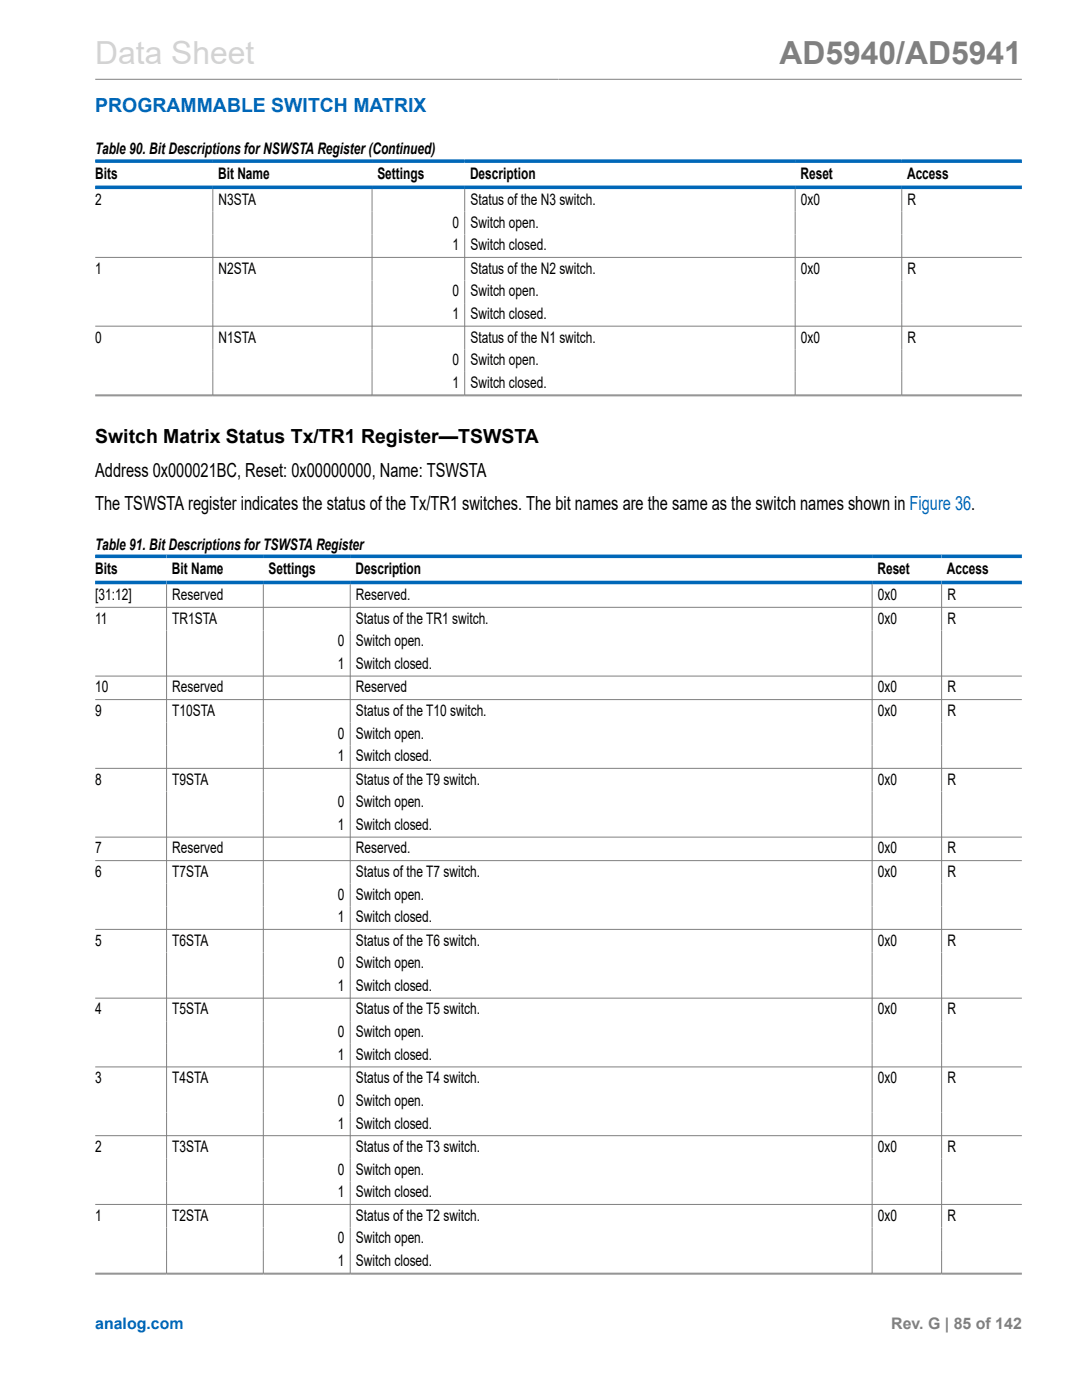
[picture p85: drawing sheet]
<svg xmlns="http://www.w3.org/2000/svg" width="216mm" height="279mm" viewBox="0 0 216 279" stroke-linecap="round" stroke-linejoin="round" font-family="sans-serif">
<defs><g id="words">
<text font-size="6.3" fill="#d3d3d3" x="19" y="12.7">Data Sheet</text>
<text font-size="6.3" fill="#808080" x="155.5" y="12.7">AD5940/AD5941</text>
<text font-size="3.9" fill="#0067b8" x="19" y="22.3">PROGRAMMABLE SWITCH MATRIX</text>
<g font-size="3.9">
<text x="19" y="88.4">Switch Matrix Status Tx/TR1 Register—TSWSTA</text>
<text x="19" y="95.2">Address 0x000021BC, Reset: 0x00000000, Name: TSWSTA</text>
<text x="19" y="101.8">The TSWSTA register indicates the status of the Tx/TR1 switches. The bit names are the same as the switch names shown in Figure 36.</text>
</g>
<g font-size="3.2">
<text x="19" y="30.8">Table 90. Bit Descriptions for NSWSTA Register(Continued)</text>
<text x="19" y="35.7">Bits</text>
<text x="43.5" y="35.7">Bit Name</text>
<text x="75.3" y="35.7">Settings</text>
<text x="93.8" y="35.7">Description</text>
<text x="159.7" y="35.7">Reset</text>
<text x="181" y="35.7">Access</text>
<text x="19" y="40.9">2</text>
<text x="43.6" y="40.9">N3STA</text>
<text x="93.9" y="40.9">Status of the N3 switch.</text>
<text x="159.8" y="40.9">0x0</text>
<text x="181.1" y="40.9">R</text>
<text x="90.3" y="45.4">0</text>
<text x="93.9" y="45.4">Switch open.</text>
<text x="90.3" y="49.9">1</text>
<text x="93.9" y="49.9">Switch closed.</text>
<text x="19" y="54.6">1</text>
<text x="43.6" y="54.6">N2STA</text>
<text x="90.3" y="59.1">0</text>
<text x="93.9" y="54.6">Status of the N2 switch.</text>
<text x="93.9" y="59.1">Switch open.</text>
<text x="159.8" y="54.6">0x0</text>
<text x="181.1" y="54.6">R</text>
<text x="90.3" y="63.7">1</text>
<text x="93.9" y="63.7">Switch closed.</text>
<text x="19" y="68.4">0</text>
<text x="43.6" y="68.4">N1STA</text>
<text x="93.9" y="68.4">Status of the N1 switch.</text>
<text x="159.8" y="68.4">0x0</text>
<text x="181.1" y="68.4">R</text>
<text x="90.3" y="72.9">0</text>
<text x="90.3" y="77.4">1</text>
<text x="93.9" y="72.9">Switch open.</text>
<text x="93.9" y="77.4">Switch closed.</text>
<text x="19" y="109.7">Table 91. Bit Descriptions for TSWSTA Register</text>
<text x="19" y="114.6">Bits</text>
<text x="19" y="119.8">[31:12]</text>
<text x="34.3" y="114.6">Bit Name</text>
<text x="34.4" y="119.8">Reserved</text>
<text x="53.6" y="114.6">Settings</text>
<text x="70.9" y="114.6">Description</text>
<text x="71" y="119.8">Reserved.</text>
<text x="175.1" y="114.6">Reset</text>
<text x="175.2" y="119.8">0x0</text>
<text x="188.9" y="114.6">Access</text>
<text x="189" y="119.8">R</text>
<text x="19" y="124.5">11</text>
<text x="34.4" y="124.5">TR1STA</text>
<text x="71" y="124.5">Status of the TR1 switch.</text>
<text x="175.2" y="124.5">0x0</text>
<text x="189" y="124.5">R</text>
<text x="67.4" y="129">0</text>
<text x="71" y="129">Switch open.</text>
<text x="67.4" y="133.5">1</text>
<text x="71" y="133.5">Switch closed.</text>
<text x="19" y="138.2">10</text>
<text x="19" y="142.9">9</text>
<text x="34.4" y="138.2">Reserved</text>
<text x="34.4" y="142.9">T10STA</text>
<text x="71" y="138.2">Reserved</text>
<text x="71" y="142.9">Status of the T10 switch.</text>
<text x="175.2" y="138.2">0x0</text>
<text x="175.2" y="142.9">0x0</text>
<text x="189" y="138.2">R</text>
<text x="189" y="142.9">R</text>
<text x="67.4" y="147.4">0</text>
<text x="71" y="147.4">Switch open.</text>
<text x="67.4" y="151.9">1</text>
<text x="71" y="151.9">Switch closed.</text>
<text x="19" y="156.6">8</text>
<text x="34.4" y="156.6">T9STA</text>
<text x="67.4" y="161.1">0</text>
<text x="71" y="156.6">Status of the T9 switch.</text>
<text x="71" y="161.1">Switch open.</text>
<text x="175.2" y="156.6">0x0</text>
<text x="189" y="156.6">R</text>
<text x="67.4" y="165.6">1</text>
<text x="71" y="165.6">Switch closed.</text>
<text x="19" y="170.3">7</text>
<text x="34.4" y="170.3">Reserved</text>
<text x="71" y="170.3">Reserved.</text>
<text x="175.2" y="170.3">0x0</text>
<text x="189" y="170.3">R</text>
<text x="19" y="175">6</text>
<text x="34.4" y="175">T7STA</text>
<text x="67.4" y="179.5">0</text>
<text x="71" y="175">Status of the T7 switch.</text>
<text x="71" y="179.5">Switch open.</text>
<text x="175.2" y="175">0x0</text>
<text x="189" y="175">R</text>
<text x="67.4" y="184">1</text>
<text x="71" y="184">Switch closed.</text>
<text x="19" y="188.7">5</text>
<text x="34.4" y="188.7">T6STA</text>
<text x="71" y="188.7">Status of the T6 switch.</text>
<text x="175.2" y="188.7">0x0</text>
<text x="189" y="188.7">R</text>
<text x="67.4" y="193.3">0</text>
<text x="67.4" y="197.8">1</text>
<text x="71" y="193.3">Switch open.</text>
<text x="71" y="197.8">Switch closed.</text>
<text x="19" y="202.5">4</text>
<text x="34.4" y="202.5">T5STA</text>
<text x="71" y="202.5">Status of the T5 switch.</text>
<text x="175.2" y="202.5">0x0</text>
<text x="189" y="202.5">R</text>
<text x="67.4" y="207">0</text>
<text x="71" y="207">Switch open.</text>
<text x="67.4" y="211.5">1</text>
<text x="71" y="211.5">Switch closed.</text>
<text x="19" y="216.2">3</text>
<text x="34.4" y="216.2">T4STA</text>
<text x="67.4" y="220.7">0</text>
<text x="71" y="216.2">Status of the T4 switch.</text>
<text x="71" y="220.7">Switch open.</text>
<text x="175.2" y="216.2">0x0</text>
<text x="189" y="216.2">R</text>
<text x="67.4" y="225.2">1</text>
<text x="71" y="225.2">Switch closed.</text>
<text x="19" y="229.9">2</text>
<text x="34.4" y="229.9">T3STA</text>
<text x="71" y="229.9">Status of the T3 switch.</text>
<text x="175.2" y="229.9">0x0</text>
<text x="189" y="229.9">R</text>
<text x="67.4" y="234.4">0</text>
<text x="67.4" y="238.9">1</text>
<text x="71" y="234.4">Switch open.</text>
<text x="71" y="238.9">Switch closed.</text>
<text x="19" y="243.6">1</text>
<text x="34.4" y="243.6">T2STA</text>
<text x="71" y="243.6">Status of the T2 switch.</text>
<text x="175.2" y="243.6">0x0</text>
<text x="189" y="243.6">R</text>
<text x="67.4" y="248.1">0</text>
<text x="71" y="248.1">Switch open.</text>
<text x="67.4" y="252.7">1</text>
<text x="71" y="252.7">Switch closed.</text>
</g>
<text font-size="3.2" fill="#0067b8" x="19" y="265.3">analog.com</text>
<text font-size="3.2" fill="#808080" x="177.8" y="265.3">Rev. G | 85 of 142</text>
</g></defs>
<g fill="none" stroke="#808080" stroke-width=".2">
<path d="M19 15.8h184.9M42.5 37.7v41.2M74.2 37.7v41.2M92.7 37.7v41.2M158.7 37.7v41.2M179.9 37.7v41.2M19 51.4h184.9M19 65.1h184.9M19 78.8h184.9M19 79h184.9M33.2 116.6v137.6M52.5 116.6v137.6"/>
<path d="M69.9 116.6v137.6M174 116.6v137.6M187.9 116.6v137.6M19 121.2h184.9M19 134.9h184.9M19 139.6h184.9M19 153.3h184.9M19 167.1h184.9M19 171.8h184.9M19 185.5h184.9M19 199.2h184.9M19 212.9h184.9"/>
<path d="M19 226.6h184.9M19 240.4h184.9M19 254.1h184.9M19 254.3h184.9"/>
</g>
<path d="M19 32.2h184.9M19 37.4h184.9M19 111h184.9M19 116.2h184.9" fill="none" stroke="#0067b8" stroke-width=".71"/>
<use href="#words"/>
</svg>
